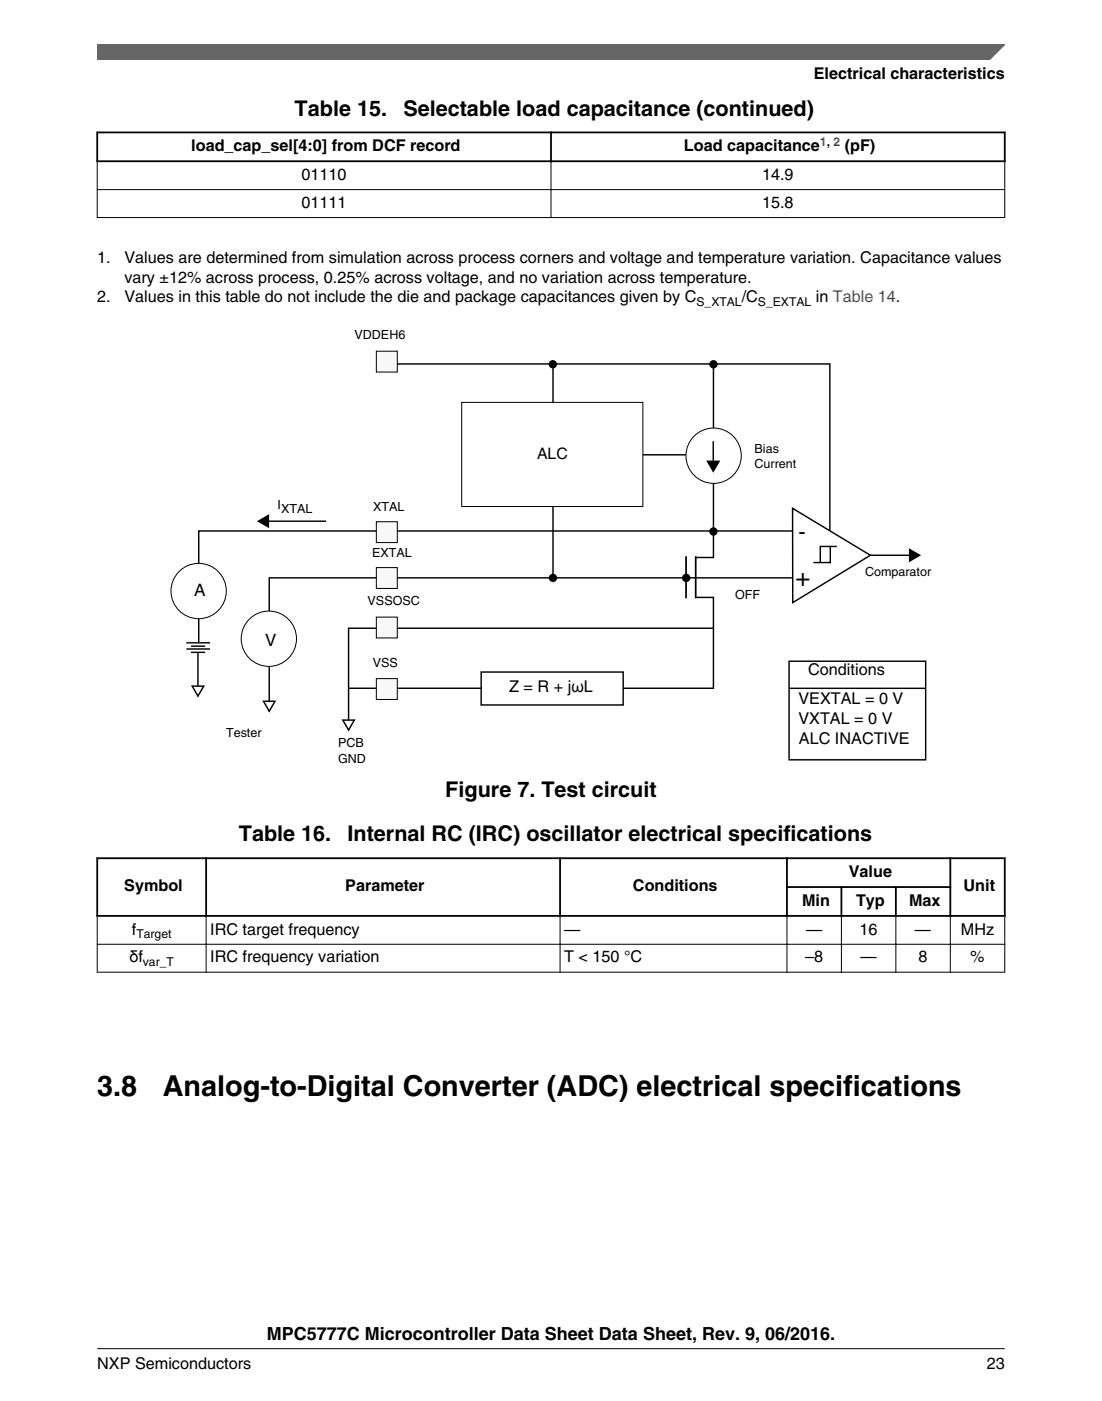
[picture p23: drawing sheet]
<svg xmlns="http://www.w3.org/2000/svg" width="216mm" height="274mm" viewBox="0 0 216 274" stroke-linecap="round" stroke-linejoin="round" font-family="sans-serif">
<defs><g id="words">
<g font-size="5.6">
<text x="19.1" y="214.7">3.8</text>
<text x="31.9" y="214.7">Analog-to-Digital Converter (ADC) electrical specifications</text>
</g>
<text font-size="5" x="155.9" y="114.7">+</text>
<g font-size="4.2">
<text x="57.7" y="22.6">Table 15.</text>
<text x="79" y="22.6">Selectable load capacitance (continued)</text>
<text x="156.4" y="105.5">-</text>
<text x="87.2" y="156">Figure 7. Test circuit</text>
<text x="46.8" y="164.7">Table 16.</text>
<text x="68.1" y="164.7">Internal RC (IRC) oscillator electrical specifications</text>
</g>
<text font-size="3.5" x="52.3" y="262.3">MPC5777C Microcontroller Data Sheet Data Sheet, Rev. 9, 06/2016.</text>
<text font-size="3.4" x="38" y="116.6">A</text>
<text font-size="3.3" x="51.9" y="126.5">V</text>
<g font-size="3.2">
<text x="159.4" y="15.5">Electrical characteristics</text>
<text x="37.5" y="29.6">load_cap_sel[4:0] from DCF record</text>
<text x="134" y="29.6">Load capacitance</text>
<text x="165.5" y="29.6">(pF)</text>
<text x="59.1" y="35.2">01110</text>
<text x="149.3" y="35.2">14.9</text>
<text x="59.1" y="40.7">01111</text>
<text x="149.3" y="40.7">15.8</text>
<text x="19" y="51.4">1.</text>
<text x="24.4" y="51.4">Values are determined from simulation across process corners and voltage and temperature variation. Capacitance values</text>
<text x="19.1" y="59.2">2.</text>
<text x="24.4" y="55.3">vary ±12% across process, 0.25% across voltage, and no variation across temperature.</text>
<text x="24.4" y="59.2">Values in this table do not include the die and package capacitances given by C</text>
<text x="145.3" y="59.2">/C</text>
<text x="159.8" y="59.2">in Table 14.</text>
<text x="99.8" y="135.4">Z = R + jωL</text>
<text x="156.4" y="137.8">VEXTAL = 0 V</text>
<text x="158.3" y="132.1">Conditions</text>
<text x="156.4" y="141.8">VXTAL = 0 V</text>
<text x="156.5" y="145.7">ALC INACTIVE</text>
<text x="166.3" y="171.7">Value</text>
<text x="24.3" y="174.5">Symbol</text>
<text x="67.6" y="174.5">Parameter</text>
<text x="124" y="174.5">Conditions</text>
<text x="157.1" y="177.3">Min</text>
<text x="167.7" y="177.3">Typ</text>
<text x="178.1" y="177.3">Max</text>
<text x="188.8" y="174.5">Unit</text>
<text x="25.8" y="183">f</text>
<text x="41.2" y="183">IRC target frequency</text>
<text x="110.5" y="183">—</text>
<text x="157.9" y="183">—</text>
<text x="168.4" y="183">16</text>
<text x="179.3" y="183">—</text>
<text x="188.3" y="183">MHz</text>
<text x="25.3" y="188.4">δf</text>
<text x="41.2" y="188.4">IRC frequency variation</text>
<text x="110.5" y="188.4">T &lt; 150 °C</text>
<text x="157.7" y="188.4">–8</text>
<text x="168.6" y="188.4">—</text>
<text x="180" y="188.4">8</text>
<text x="190.1" y="188.4">%</text>
<text x="19" y="268">NXP Semiconductors</text>
<text x="193.3" y="268">23</text>
</g>
<text font-size="3.1" x="105.2" y="89.9">ALC</text>
<g font-size="2.5">
<text x="69.5" y="66.4">VDDEH6</text>
<text x="147.8" y="88.7">Bias</text>
<text x="147.8" y="91.7">Current</text>
<text x="54.4" y="99.6">I</text>
<text x="55.1" y="100.3">XTAL</text>
<text x="73.1" y="100">XTAL</text>
<text x="72.9" y="109.2">EXTAL</text>
<text x="169.5" y="112.9">Comparator</text>
<text x="72" y="118.5">VSSOSC</text>
<text x="144" y="117.3">OFF</text>
<text x="73" y="130.5">VSS</text>
<text x="44.3" y="144.3">Tester</text>
<text x="66.2" y="146.3">PCB</text>
<text x="66.2" y="149.4">GND</text>
</g>
<text font-size="2.4" fill="#00f" x="160.7" y="28.5">1, 2</text>
<g font-size="2.4">
<text x="136.5" y="59.8">S_XTAL</text>
<text x="148.5" y="59.8">S_EXTAL</text>
<text x="26.7" y="183.6">Target</text>
<text x="28" y="189.1">var_T</text>
</g>
</g></defs>
<path d="M18.9 25.9h178.1M18.9 31.6h178.1M19 25.8v5.9M107.9 25.8v5.9M196.8 25.8v5.9" fill="none" stroke="#000" stroke-width=".35"/>
<path d="M19 37.1h177.9M19 31.7v11M107.9 31.4v11.3M196.8 31.7v11M19 42.6h177.9" fill="none" stroke="#000" stroke-width=".2"/>
<path d="M155.2 113.1h-102.4v26.2" fill="none" stroke="#000" stroke-width=".28"/>
<path d="M51.6 137.3h2.3l-1.1 2z" fill-rule="evenodd" fill="#fff" stroke="#000" stroke-width=".28"/>
<path d="M108.3 71.3v41.7" fill="none" stroke="#000" stroke-width=".28"/>
<g fill="#fff" stroke="#000" stroke-width=".2">
<path d="M90.5 78.8h35.4v20.4h-35.4z" fill-rule="evenodd"/>
<circle cx="52.7" cy="125.1" r="5.4"/>
</g>
<path d="M73.7 68.8h4.1v4h-4.1z" fill-rule="evenodd" fill="#f8f8f8" stroke="#000" stroke-width=".2"/>
<path d="M77.8 71.3h84.8v32.6M139.8 71.3v37.9h-3.5" fill="none" stroke="#000" stroke-width=".28"/>
<g fill="#000">
<circle cx="108.3" cy="71.3" r=".82"/>
<circle cx="139.8" cy="71.3" r=".82"/>
</g>
<circle cx="139.8" cy="89.2" r="5.4" fill="#fff" stroke="#000" stroke-width=".2"/>
<path d="M125.9 89.1h8.5M139.7 86.4v4.6M155.3 99.5l15.2 9.2-15.2 9.3zM155.3 104h-116.4v21.9M162.7 107v3.2h-3.3M163.9 107h-3.2v3.2M170.4 108.7h8.5" fill="none" stroke="#000" stroke-width=".28"/>
<g fill="#000" stroke="#000" stroke-width=".28">
<path d="M138.6 90.3h2.3l-1.2 2z" fill-rule="evenodd"/>
<path d="M178.2 107.6l2 1.1-2 1.2z" fill-rule="evenodd"/>
</g>
<circle cx="38.9" cy="115.7" r="5.4" fill="#fff" stroke="#000" stroke-width=".2"/>
<g fill="#f8f8f8" stroke="#000" stroke-width=".2">
<path d="M73.7 102.2h4.1v4h-4.1z" fill-rule="evenodd"/>
<path d="M73.7 111.1h4.1v4.1h-4.1z" fill-rule="evenodd"/>
</g>
<path d="M51.9 102.1h12M136.3 117h3.5v17.8h-71.5" fill="none" stroke="#000" stroke-width=".28"/>
<path d="M50.6 102.1l2-1.2v2.3z" fill-rule="evenodd" fill="#000" stroke="#000" stroke-width=".28"/>
<path d="M134.4 108.9v8.2M136.3 108.9v8.2" fill="none" stroke="#000" stroke-width=".34"/>
<g fill="#000">
<circle cx="108.3" cy="113.2" r=".82"/>
<circle cx="134.4" cy="113.2" r=".82"/>
</g>
<path d="M73.7 132.9h4.1v4.1h-4.1z" fill-rule="evenodd" fill="#f8f8f8" stroke="#000" stroke-width=".2"/>
<path d="M139.8 123h-71.5v20" fill="none" stroke="#000" stroke-width=".28"/>
<path d="M67.2 141h2.2l-1.1 1.9z" fill-rule="evenodd" fill="#fff" stroke="#000" stroke-width=".28"/>
<path d="M154.6 129.5h26.8v19.3h-26.8zM154.7 134.8h26.7" fill="none" stroke="#000" stroke-width=".28"/>
<path d="M94.3 131.6h27.8v6.4h-27.8z" fill-rule="evenodd" fill="#fff" stroke="#000" stroke-width=".28"/>
<path d="M73.7 120.8h4.1v4.1h-4.1z" fill-rule="evenodd" fill="#f8f8f8" stroke="#000" stroke-width=".2"/>
<path d="M36.5 125.9h4.7M37.4 126.5h2.8M38.8 127.8v8.5" fill="none" stroke="#000" stroke-width=".28"/>
<path d="M37.7 134.3h2.2l-1.1 2z" fill-rule="evenodd" fill="#fff" stroke="#000" stroke-width=".28"/>
<path d="M36.5 127.1h4.7M37.4 127.7h2.8" fill="none" stroke="#000" stroke-width=".28"/>
<circle cx="139.8" cy="104.1" r=".82" fill="#000"/>
<g fill="#fff">
<path d="M19.1 161.2h177.8v31h-177.8z" fill-rule="evenodd"/>
<path d="M19.2 168.2h21v11h-21z" fill-rule="evenodd"/>
<path d="M40.6 168.2h69v11h-69z" fill-rule="evenodd"/>
<path d="M109.9 168.2h44.1v11h-44.1z" fill-rule="evenodd"/>
<path d="M154.4 168.2h31.6v5.3h-31.6z" fill-rule="evenodd"/>
<path d="M186.4 168.2h10.3v11h-10.3z" fill-rule="evenodd"/>
<path d="M154.4 173.9h10.3v5.3h-10.3z" fill-rule="evenodd"/>
<path d="M165 173.9h10.3v5.3h-10.3z" fill-rule="evenodd"/>
<path d="M175.7 173.9h10.3v5.3h-10.3z" fill-rule="evenodd"/>
<path d="M19.1 179.5h21.2v5.3h-21.2z" fill-rule="evenodd"/>
<path d="M40.5 179.5h69.1v5.3h-69.1z" fill-rule="evenodd"/>
<path d="M109.8 179.5h44.3v5.3h-44.3z" fill-rule="evenodd"/>
<path d="M154.3 179.5h10.5v5.3h-10.5z" fill-rule="evenodd"/>
<path d="M164.9 179.5h10.5v5.3h-10.5z" fill-rule="evenodd"/>
<path d="M175.6 179.5h10.5v5.3h-10.5z" fill-rule="evenodd"/>
<path d="M186.3 179.5h10.5v5.3h-10.5z" fill-rule="evenodd"/>
<path d="M19.1 185h21.2v5.3h-21.2z" fill-rule="evenodd"/>
<path d="M40.5 185h69.1v5.3h-69.1z" fill-rule="evenodd"/>
<path d="M109.8 185h44.3v5.3h-44.3z" fill-rule="evenodd"/>
<path d="M154.3 185h10.5v5.3h-10.5z" fill-rule="evenodd"/>
<path d="M164.9 185h10.5v5.3h-10.5z" fill-rule="evenodd"/>
<path d="M175.6 185h10.5v5.3h-10.5z" fill-rule="evenodd"/>
<path d="M186.3 185h10.5v5.3h-10.5z" fill-rule="evenodd"/>
</g>
<path d="M18.9 168h178.1M18.9 179.3h178.1M19.1 167.9v11.6M40.4 167.9v11.6M109.7 167.9v11.6M154 173.7h32.4M154.2 167.9v11.6M164.8 173.5v6M175.5 173.5v6M186.2 167.9v11.6M196.8 167.9v11.6" fill="none" stroke="#000" stroke-width=".35"/>
<path d="M19.1 179.5v10.9M40.4 179.1v11.3M109.7 179.1v11.3M154.2 179.1v11.3M164.8 179.1v11.3M175.5 179.1v11.3M186.2 179.1v11.3M196.8 179.5v10.9M19 184.9h177.9M19 190.4h177.9" fill="none" stroke="#000" stroke-width=".2"/>
<path d="M19.1 8.7h177.8l-5.7 3h-172.1z" fill="#666"/>
<path d="M19.1 11.7v-3h177.8l-3.1 3" fill="none" stroke="#666" stroke-width=".28"/>
<path d="M19.1 264.1h177.8" fill="none" stroke="#000" stroke-width=".2"/>
<use href="#words"/>
</svg>
